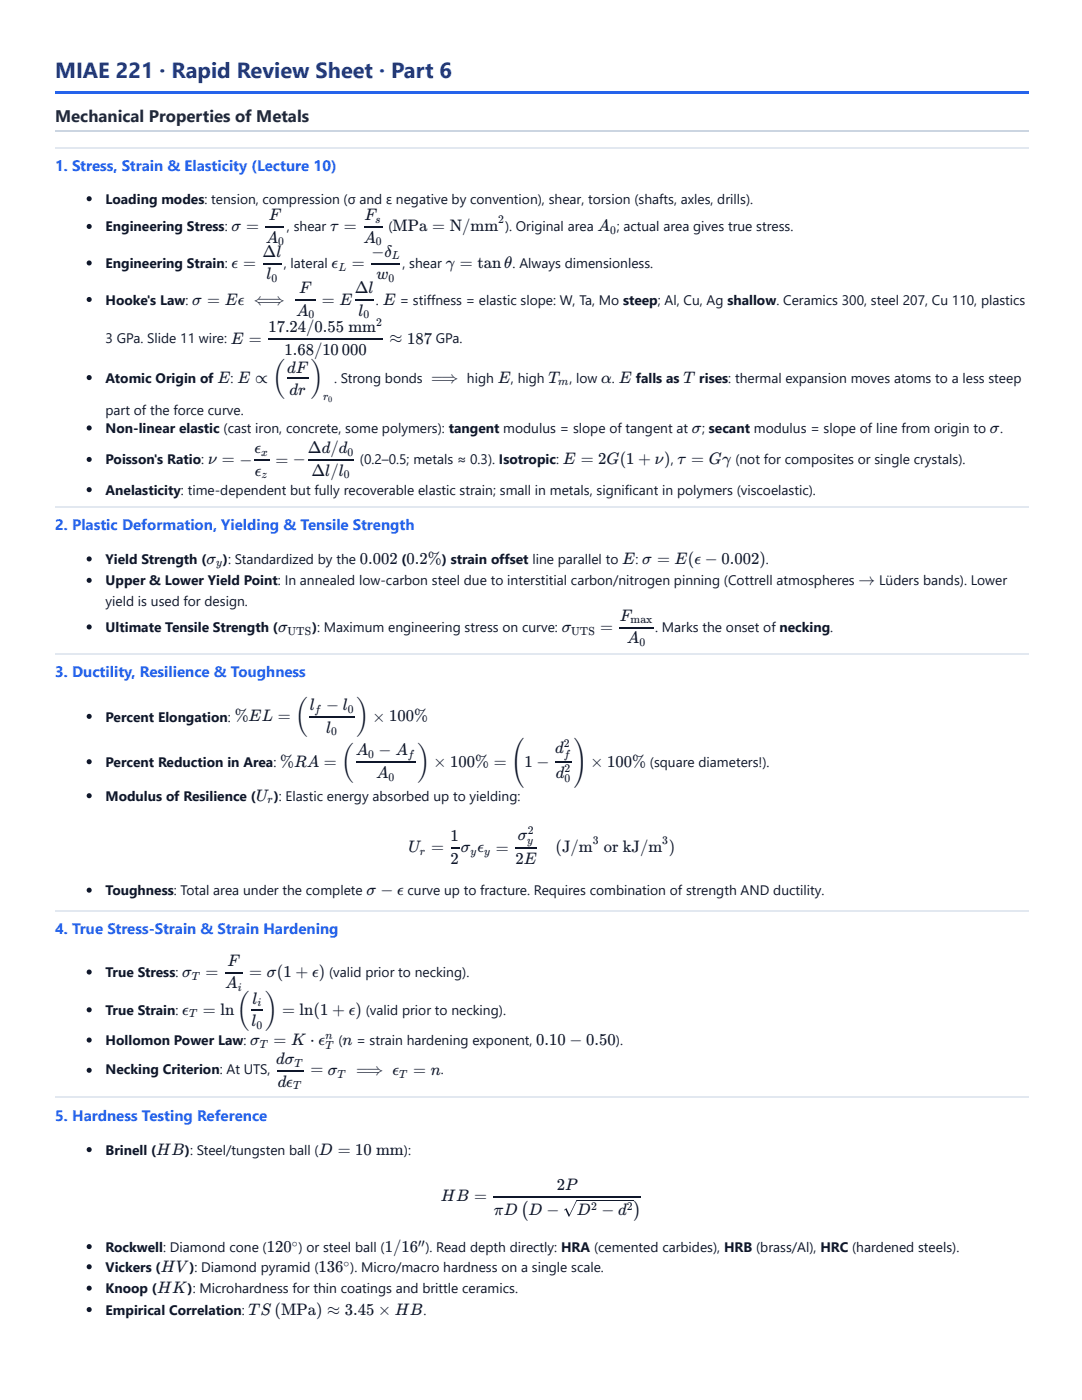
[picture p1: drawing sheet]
<svg xmlns="http://www.w3.org/2000/svg" width="216mm" height="279mm" viewBox="0 0 216 279" stroke-linecap="round" stroke-linejoin="round" font-family="sans-serif">
<defs><g id="words">
<text font-size="4.4" fill="#1e3a8a" x="11" y="15.5">MIAE 221 · Rapid Review Sheet · Part 6</text>
<text font-size="3.4" fill="#1e293b" x="11" y="24.3">Mechanical Properties of Metals</text>
<g font-size="3.3" fill="#0f172a">
<text x="46.2" y="46.2">σ =</text>
<text x="53.7" y="43.9">F</text>
<text x="65.9" y="46.2">τ =</text>
<text x="72.7" y="43.9">F</text>
<text x="78.3" y="46.2">MPa = N/mm</text>
<text x="119.2" y="46.2">A</text>
<text x="46.2" y="53.5">ϵ =</text>
<text x="52.4" y="51.2">Δl</text>
<text x="53" y="48.5">A</text>
<text x="66.2" y="53.5">ϵ</text>
<text x="70.2" y="53.5">=</text>
<text x="72.5" y="48.5">A</text>
<text x="74.1" y="51.2">−δ</text>
<text x="88.9" y="53.5">γ = tanθ</text>
<text x="53.1" y="55.7">l</text>
<text x="59.7" y="58.5">F</text>
<text x="70.8" y="58.5">Δl</text>
<text x="75.2" y="55.7">w</text>
<text x="38.4" y="60.8">σ = Eϵ ⟺</text>
<text x="59.1" y="63">A</text>
<text x="64.2" y="60.8">= E</text>
<text x="71.5" y="63">l</text>
<text x="76.4" y="60.8">E</text>
<text x="46.1" y="68.6">E =</text>
<text x="53.5" y="66.3">17.24/0.55 mm</text>
<text x="56.7" y="70.8">1.68/10000</text>
<text x="77.7" y="68.5">≈ 187</text>
<text x="43.4" y="76.4">E E ∝ (</text>
<text x="57.3" y="74.3">dF</text>
<text x="62" y="76.4">)</text>
<text x="86.1" y="76.4">⟹</text>
<text x="99.3" y="76.4">E</text>
<text x="109.5" y="76.4">T</text>
<text x="120" y="76.4">α E</text>
<text x="136.4" y="76.4">T</text>
<text x="57.8" y="78.9">dr</text>
<text x="138.1" y="86.4">σ</text>
<text x="197.5" y="86.4">σ</text>
<text x="41.5" y="92.7">ν = −</text>
<text x="50.8" y="90.4">ϵ</text>
<text x="50.9" y="95">ϵ</text>
<text x="54.9" y="92.9">= −</text>
<text x="61.4" y="90.4">Δd/d</text>
<text x="62.1" y="95">Δl/l</text>
<text x="112.3" y="92.7">E = 2G(1 + ν) τ = Gγ</text>
<text x="41.2" y="112.6">σ</text>
<text x="71.8" y="112.6">0.002</text>
<text x="81.1" y="112.6">0.2%</text>
<text x="124.2" y="112.6">E σ = E(ϵ − 0.002)</text>
<text x="171.3" y="116.8">→</text>
<text x="123.7" y="123.9">F</text>
<text x="55.5" y="126.1">σ</text>
<text x="112.1" y="126.1">σ</text>
<text x="119.8" y="126.1">=</text>
<text x="125.1" y="128.4">A</text>
<text x="46.8" y="144">%EL = (</text>
<text x="61.8" y="141.7">l − l</text>
<text x="71.1" y="144">) × 100%</text>
<text x="65.1" y="146.2">l</text>
<text x="55.9" y="153">%RA = (</text>
<text x="71" y="150.8">A − A</text>
<text x="75.1" y="155.3">A</text>
<text x="83.3" y="153">) × 100% = (1 −</text>
<text x="110.8" y="150.3">d</text>
<text x="110.9" y="155.3">d</text>
<text x="114.5" y="153">) × 100%</text>
<text x="51.1" y="159.8">U</text>
<text x="89.9" y="167.9">1</text>
<text x="103.3" y="167.6">σ</text>
<text x="81.5" y="170.1">U =</text>
<text x="89.9" y="172.4">2</text>
<text x="92" y="170.1">σ ϵ =</text>
<text x="102.8" y="172.4">2E</text>
<text x="110.9" y="170.1">(J/m or kJ/m )</text>
<text x="73.1" y="178.7">σ − ϵ</text>
<text x="36.4" y="195">σ</text>
<text x="41" y="195">=</text>
<text x="44.9" y="197.3">A</text>
<text x="45.4" y="192.7">F</text>
<text x="49.7" y="195">= σ(1 + ϵ)</text>
<text x="36.4" y="202.5">ϵ</text>
<text x="40.5" y="202.5">= ln(</text>
<text x="50.4" y="200.3">l</text>
<text x="52.9" y="202.5">) = ln(1 + ϵ)</text>
<text x="49.9" y="208.6">σ</text>
<text x="50.2" y="204.8">l</text>
<text x="54.6" y="208.6">= K ⋅ ϵ</text>
<text x="68.4" y="208.6">n</text>
<text x="107" y="208.6">0.10 − 0.50</text>
<text x="55.1" y="212.3">dσ</text>
<text x="61.9" y="214.4">= σ</text>
<text x="71" y="214.6">⟹ ϵ</text>
<text x="82.5" y="214.6">= n</text>
<text x="55.4" y="216.9">dϵ</text>
<text x="31.2" y="230.4">HB</text>
<text x="63.6" y="230.4">D = 10 mm</text>
<text x="88" y="239.7">HB =</text>
<text x="111.1" y="237.5">2P</text>
<text x="98.5" y="242.5">πD (D −</text>
<text x="115.1" y="242.5">D − d )</text>
<text x="53.2" y="249.8">120</text>
<text x="76.8" y="249.8">1/16</text>
<text x="32.1" y="253.8">HV</text>
<text x="63.6" y="253.8">136</text>
<text x="31.3" y="258.1">HK</text>
<text x="49.6" y="262.4">TS (MPa) ≈ 3.45 × HB</text>
</g>
<g font-size="3" fill="#2563eb">
<text x="11" y="34.1">1. Stress, Strain &amp; Elasticity (Lecture 10)</text>
<text x="11" y="105.8">2. Plastic Deformation, Yielding &amp; Tensile Strength</text>
<text x="11" y="135.2">3. Ductility, Resilience &amp; Toughness</text>
<text x="11" y="186.5">4. True Stress-Strain &amp; Strain Hardening</text>
<text x="11" y="223.7">5. Hardness Testing Reference</text>
</g>
<g font-size="2.7" fill="#0f172a">
<text x="21.1" y="40.7">Loading modes: tension, compression (σ and ε negative by convention), shear, torsion (shafts, axles, drills).</text>
<text x="21.1" y="46.2">Engineering Stress:</text>
<text x="57.3" y="46.2">, shear</text>
<text x="77.5" y="46.2">(</text>
<text x="100.8" y="46.2">). Original area</text>
<text x="123.1" y="46.2">; actual area gives true stress.</text>
<text x="21.1" y="53.5">Engineering Strain:</text>
<text x="56.6" y="53.5">, lateral</text>
<text x="80.3" y="53.5">, shear</text>
<text x="102.3" y="53.5">. Always dimensionless.</text>
<text x="21.1" y="60.8">Hooke's Law:</text>
<text x="75" y="60.8">.</text>
<text x="79.8" y="60.8">= stiffness = elastic slope: W, Ta, Mo steep; Al, Cu, Ag shallow. Ceramics 300, steel 207, Cu 110, plastics</text>
<text x="21.1" y="68.5">3 GPa. Slide 11 wire:</text>
<text x="87" y="68.5">GPa.</text>
<text x="21.1" y="76.4">Atomic Origin of</text>
<text x="46" y="76.4">:</text>
<text x="66.7" y="76.4">. Strong bonds</text>
<text x="93.2" y="76.4">high</text>
<text x="102" y="76.4">, high</text>
<text x="113.6" y="76.4">, low</text>
<text x="122.1" y="76.4">.</text>
<text x="126.9" y="76.4">falls as</text>
<text x="139.5" y="76.4">rises: thermal expansion moves atoms to a less steep</text>
<text x="21.1" y="82.9">part of the force curve.</text>
<text x="21.1" y="86.4">Non-linear elastic (cast iron, concrete, some polymers): tangent modulus = slope of tangent at</text>
<text x="140.1" y="86.4">; secant modulus = slope of line from origin to</text>
<text x="199.6" y="86.4">.</text>
<text x="21.1" y="92.7">Poisson's Ratio:</text>
<text x="71.8" y="92.7">(0.2–0.5; metals ≈ 0.3). Isotropic:</text>
<text x="133.8" y="92.7">,</text>
<text x="146.7" y="92.7">(not for composites or single crystals).</text>
<text x="21.1" y="98.7">Anelasticity: time-dependent but fully recoverable elastic strain; small in metals, significant in polymers (viscoelastic).</text>
<text x="21.1" y="112.6">Yield Strength (</text>
<text x="44.5" y="112.6">): Standardized by the</text>
<text x="80.1" y="112.6">(</text>
<text x="88.2" y="112.6">) strain offset line parallel to</text>
<text x="126.8" y="112.6">:</text>
<text x="152.8" y="112.6">.</text>
<text x="21.1" y="116.8">Upper &amp; Lower Yield Point: In annealed low-carbon steel due to interstitial carbon/nitrogen pinning (Cottrell atmospheres</text>
<text x="175.4" y="116.8">Lüders bands). Lower</text>
<text x="21.1" y="120.8">yield is used for design.</text>
<text x="21.1" y="126.1">Ultimate Tensile Strength (</text>
<text x="62.3" y="126.1">): Maximum engineering stress on curve:</text>
<text x="130.7" y="126.1">. Marks the onset of necking.</text>
<text x="21.1" y="144">Percent Elongation:</text>
<text x="21.1" y="153.1">Percent Reduction in Area:</text>
<text x="129.7" y="153.1">(square diameters!).</text>
<text x="21.1" y="159.8">Modulus of Resilience (</text>
<text x="54.6" y="159.8">): Elastic energy absorbed up to yielding:</text>
<text x="21.1" y="178.7">Toughness: Total area under the complete</text>
<text x="81.3" y="178.7">curve up to fracture. Requires combination of strength AND ductility.</text>
<text x="21.1" y="195">True Stress:</text>
<text x="65.7" y="195">(valid prior to necking).</text>
<text x="21.1" y="202.6">True Strain:</text>
<text x="73" y="202.6">(valid prior to necking).</text>
<text x="21.1" y="208.6">Hollomon Power Law:</text>
<text x="67.5" y="208.6">(</text>
<text x="71.1" y="208.6">= strain hardening exponent,</text>
<text x="122.9" y="208.6">).</text>
<text x="21.1" y="214.4">Necking Criterion: At UTS,</text>
<text x="88" y="214.4">.</text>
<text x="21.1" y="230.4">Brinell (</text>
<text x="36.9" y="230.4">): Steel/tungsten ball (</text>
<text x="80.6" y="230.4">):</text>
<text x="21.1" y="249.8">Rockwell: Diamond cone (</text>
<text x="59.6" y="249.8">) or steel ball (</text>
<text x="84.9" y="249.8">). Read depth directly: HRA (cemented carbides), HRB (brass/Al), HRC (hardened steels).</text>
<text x="21.1" y="253.8">Vickers (</text>
<text x="37.8" y="253.8">): Diamond pyramid (</text>
<text x="69.9" y="253.8">). Micro/macro hardness on a single scale.</text>
<text x="21.1" y="258.1">Knoop (</text>
<text x="21.1" y="262.4">Empirical Correlation:</text>
<text x="37.4" y="258.1">): Microhardness for thin coatings and brittle ceramics.</text>
<text x="84.5" y="262.4">.</text>
</g>
<g font-size="2.3" fill="#0f172a">
<text x="74.9" y="44.4">s</text>
<text x="99.4" y="44.4">2</text>
<text x="121.7" y="46.7">0</text>
<text x="55.5" y="49">0</text>
<text x="67.5" y="54">L</text>
<text x="75" y="49">0</text>
<text x="78.2" y="51.7">L</text>
<text x="54.1" y="56.3">0</text>
<text x="77.5" y="56.3">0</text>
<text x="61.6" y="63.5">0</text>
<text x="72.5" y="63.5">0</text>
<text x="75.1" y="65">2</text>
<text x="111.4" y="76.9">m</text>
<text x="64.5" y="79.9">r</text>
<text x="52.1" y="90.9">x</text>
<text x="52.2" y="95.5">z</text>
<text x="68.6" y="95.5">0</text>
<text x="69.3" y="90.9">0</text>
<text x="43.1" y="113.1">y</text>
<text x="125.8" y="124.4">max</text>
<text x="57.4" y="126.6">UTS</text>
<text x="114" y="126.6">UTS</text>
<text x="127.6" y="128.9">0</text>
<text x="62.8" y="142.2">f</text>
<text x="69.4" y="142.2">0</text>
<text x="66.1" y="146.7">0</text>
<text x="112.5" y="149">2</text>
<text x="73.5" y="151.3">0</text>
<text x="77.5" y="155.8">0</text>
<text x="81.4" y="151.3">f</text>
<text x="112.5" y="151.3">f</text>
<text x="112.6" y="154">2</text>
<text x="53.4" y="160.3">r</text>
<text x="112.6" y="156">0</text>
<text x="105.3" y="166.3">2</text>
<text x="83.8" y="170.6">r</text>
<text x="93.9" y="170.6">y y</text>
<text x="105.2" y="168.4">y</text>
<text x="118.3" y="168.4">3</text>
<text x="132.2" y="168.4">3</text>
<text x="38.3" y="195.5">T</text>
<text x="47.4" y="197.8">i</text>
<text x="37.7" y="203">T</text>
<text x="51.4" y="200.8">i</text>
<text x="51.2" y="205.3">0</text>
<text x="51.8" y="209.1">T</text>
<text x="64.9" y="209.3">T</text>
<text x="64.9" y="207.3">n</text>
<text x="58.8" y="212.8">T</text>
<text x="67.3" y="215.1">T</text>
<text x="79.7" y="215.1">T</text>
<text x="58.5" y="217.4">T</text>
<text x="118" y="241.5">2</text>
<text x="125.1" y="241.5">2</text>
<text x="58.2" y="248.8">∘</text>
<text x="83.4" y="248.8">′′</text>
<text x="68.6" y="252.8">∘</text>
</g>
<text font-size="1.7" fill="#0f172a" x="65.5" y="80.1">0</text>
</g></defs>
<path d="M11 18.3h194.3v.5h-194.3z" fill="#2563eb"/>
<path d="M11 26.2h194.3" fill="none" stroke="#cbd5e1" stroke-width=".25"/>
<path d="M11 29.5h194.3M11 101.1h194.3M11 130.5h194.3M11 181.8h194.3M11 219h194.3" fill="none" stroke="#e2e8f0" stroke-width=".25"/>
<g fill="#0f172a">
<circle cx="17.8" cy="39.7" r=".5"/>
<circle cx="17.8" cy="45.2" r=".5"/>
<circle cx="17.8" cy="52.5" r=".5"/>
<circle cx="17.8" cy="59.8" r=".5"/>
<circle cx="17.8" cy="75.4" r=".5"/>
<circle cx="17.8" cy="85.4" r=".5"/>
<circle cx="17.8" cy="91.7" r=".5"/>
<circle cx="17.8" cy="97.7" r=".5"/>
<circle cx="17.8" cy="111.5" r=".5"/>
<circle cx="17.8" cy="115.8" r=".5"/>
<circle cx="17.8" cy="125.1" r=".5"/>
<circle cx="17.8" cy="143" r=".5"/>
<circle cx="17.8" cy="152" r=".5"/>
<circle cx="17.8" cy="158.8" r=".5"/>
<circle cx="17.8" cy="177.7" r=".5"/>
<circle cx="17.8" cy="194" r=".5"/>
<circle cx="17.8" cy="201.5" r=".5"/>
<circle cx="17.8" cy="207.6" r=".5"/>
<circle cx="17.8" cy="213.6" r=".5"/>
<circle cx="17.8" cy="229.4" r=".5"/>
<circle cx="17.8" cy="248.8" r=".5"/>
<circle cx="17.8" cy="252.8" r=".5"/>
<circle cx="17.8" cy="257.1" r=".5"/>
<circle cx="17.8" cy="261.4" r=".5"/>
</g>
<g fill="none" stroke="#0f172a" stroke-width=".25">
<path d="M52.5 52.6h3.8M53 45.3h3.8M59 59.9h4M70.8 59.9h3.8M72.6 45.3h3.8M74.1 52.6h5.8M53.5 67.7h22.9M57.3 75.5h4.2M50.7 91.8h3M61.5 91.8h9.1M123.6 125.2h6.8M61.8 143.1h9"/>
<path d="M71.1 152.1h11.8M110.8 152.1h3.3"/>
</g>
<path d="M89.9 169.1h1.8v.3h-1.8z" fill="#0f172a"/>
<path d="M102.8 169.2h4.2M44.9 194.1h3.6M50.2 201.7h2.3M55.2 213.7h5.3" fill="none" stroke="#0f172a" stroke-width=".25"/>
<path d="M112.5 241.5l.5-.4 .6 1.3 1.5-2.9h11.3v.1h-11.3l-1.5 3.2-.8-1.4-.2 .2zM115.1 239.5h11.3v.1h-11.3z" fill="#0f172a"/>
<path d="M98.5 238.9h29.4" fill="none" stroke="#0f172a" stroke-width=".25"/>
<use href="#words"/>
</svg>
